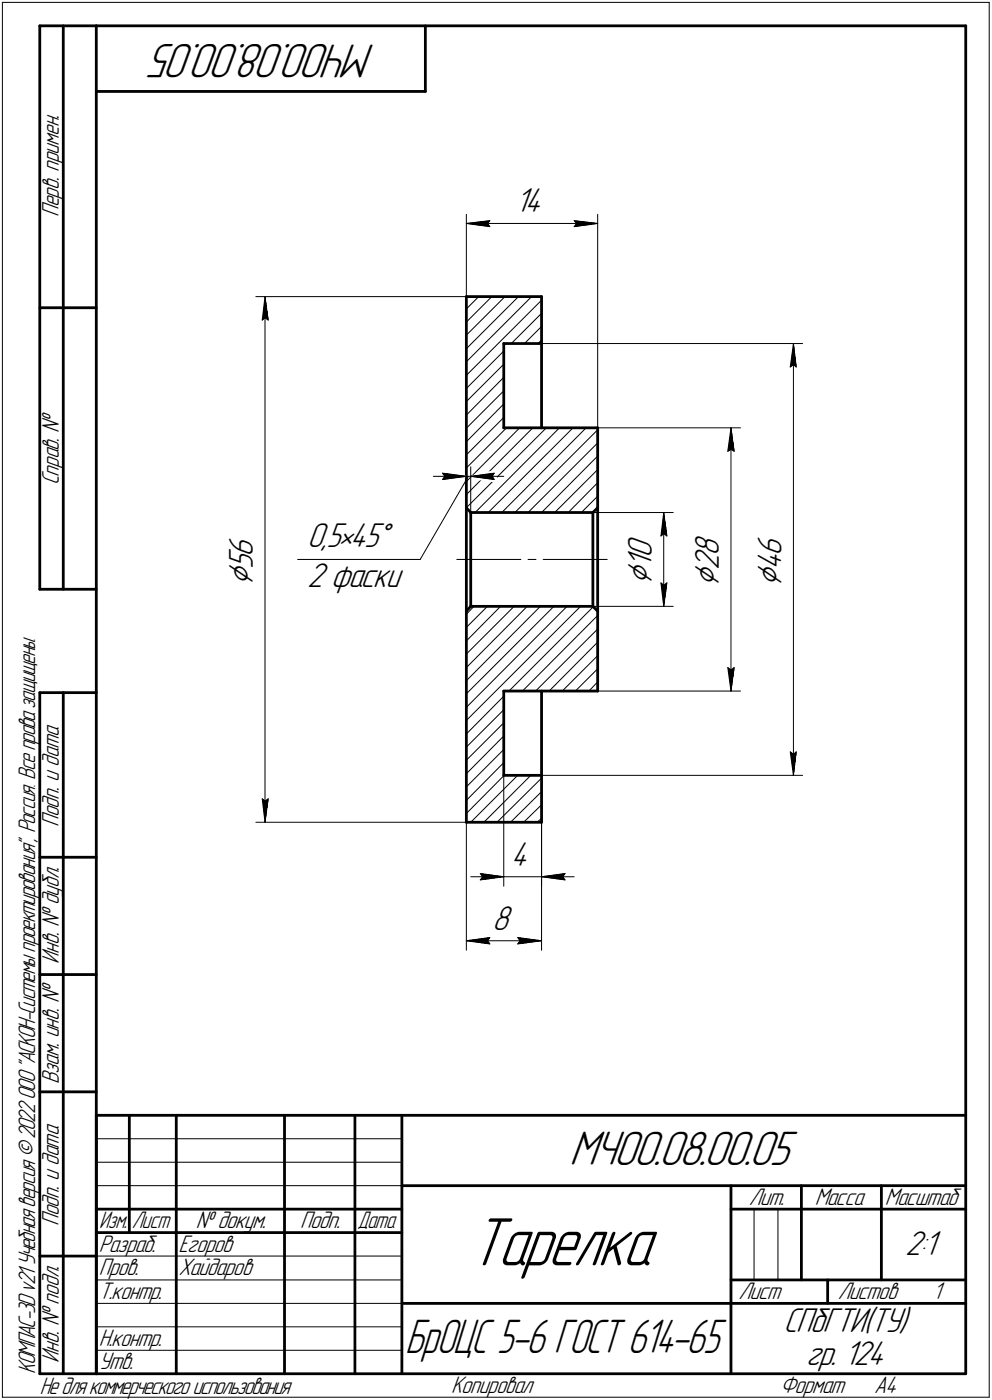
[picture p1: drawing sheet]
<svg xmlns="http://www.w3.org/2000/svg" width="211mm" height="298mm" viewBox="0 0 211 298" stroke-linecap="round" stroke-linejoin="round" font-family="sans-serif">
<defs><g id="words">
<text font-size="15.6" x="99.8" y="269.4">Тарелка</text>
<g font-size="10.9">
<text x="79.9" y="9.4" transform="rotate(-180 79.9 9.4)">МЧ00.08.00.05</text>
<text x="121.1" y="248.1">МЧ00.08.00.05</text>
</g>
<text font-size="10.8" x="86.2" y="288.1">БрОЦС 5-6 ГОСТ 614-65</text>
<g font-size="8.5">
<text x="53.8" y="124.8" transform="rotate(-90 53.8 124.8)">Ç</text>
<text x="138.7" y="124.5" transform="rotate(-90 138.7 124.5)">Ç</text>
<text x="153" y="125" transform="rotate(-90 153 125)">Ç</text>
<text x="166.3" y="125" transform="rotate(-90 166.3 125)">Ç</text>
</g>
<g font-size="7.8">
<text x="109.6" y="45.1">14</text>
<text x="53.8" y="118.6" transform="rotate(-90 53.8 118.6)">6</text>
<text x="65.3" y="116.5">0,5•45Å</text>
<text x="138.7" y="118.9" transform="rotate(-90 138.7 118.9)">0</text>
<text x="153" y="118.4" transform="rotate(-90 153 118.4)">8</text>
<text x="166.3" y="118.4" transform="rotate(-90 166.3 118.4)">6</text>
<text x="53.8" y="121.2" transform="rotate(-90 53.8 121.2)">5</text>
<text x="65.3" y="125">2 фаски</text>
<text x="138.7" y="120.9" transform="rotate(-90 138.7 120.9)">1</text>
<text x="153" y="121.4" transform="rotate(-90 153 121.4)">2</text>
<text x="166.3" y="121.4" transform="rotate(-90 166.3 121.4)">4</text>
<text x="108.7" y="184.4">4</text>
<text x="104.7" y="198">8</text>
<text x="192.6" y="267.2">2:1</text>
<text x="166.7" y="283.7">СПбГТИ(ТУ)</text>
<text x="171.5" y="290.7">гр. 124</text>
</g>
<g font-size="5.4">
<text x="12.6" y="46.3" transform="rotate(-90 12.6 46.3)">Перв. примен.</text>
<text x="12.6" y="103.4" transform="rotate(-90 12.6 103.4)">Справ. №</text>
<text x="12.6" y="176.1" transform="rotate(-90 12.6 176.1)">Подп. и дата</text>
<text x="12.6" y="205.2" transform="rotate(-90 12.6 205.2)">Инв. № дубл.</text>
<text x="12.6" y="230.9" transform="rotate(-90 12.6 230.9)">Взам. инв. №</text>
<text x="159.3" y="256.6">Лит.</text>
<text x="173.4" y="256.6">Масса</text>
<text x="188.3" y="256.6">Масштаб</text>
<text x="12.6" y="261.1" transform="rotate(-90 12.6 261.1)">Подп. и дата</text>
<text x="41.6" y="261.6">№ докум.</text>
<text x="63.9" y="261.6">Подп.</text>
<text x="21" y="266.6">Разраб.</text>
<text x="38" y="266.6">Егоров</text>
<text x="21" y="271.6">Пров.</text>
<text x="38" y="271.6">Хайдаров</text>
<text x="21" y="276.6">Т.контр.</text>
<text x="157.1" y="276.6">Лист</text>
<text x="178.3" y="276.6">Листов</text>
<text x="198.5" y="276.6">1</text>
<text x="21" y="286.6">Н.контр.</text>
<text x="7.5" y="292.5" transform="rotate(-90 7.5 292.5)">КОМПАС-3Dv21 Учебнаяверсия©2022ООО&quot;АСКОН-Системыпроектирования&quot;, Россия. Всеправазащищены.</text>
<text x="12.6" y="290.2" transform="rotate(-90 12.6 290.2)">Инв. № подл.</text>
<text x="21" y="291.6">Утв.</text>
<text x="8.5" y="296.7">Недлякоммерческогоиспользования</text>
<text x="96" y="296.6">Копировал</text>
<text x="166" y="296.6">Формат</text>
<text x="186" y="296.6">A4</text>
</g>
<g font-size="5.3">
<text x="21.1" y="261.6">Изм.</text>
<text x="28.1" y="261.6">Лист</text>
<text x="76.1" y="261.6">Дата</text>
</g>
</g></defs>
<g fill="none" stroke="#000" stroke-width=".59">
<path d="M8.5 5.5v120zM8.5 5.5h12zM13.5 5.5v120zM20.5 5.5v287zM20.5 5.5h185zM20.5 19.5h70zM90.5 5.5v14zM205.5 5.5v287zM8.5 65.5h12zM99.2 63.2v44.9zM99.2 63.2h16zM107.2 73.2h8z"/>
<path d="M107.2 73.2v17.9zM115.2 63.2v10zM115.2 73.2v17.9zM107.2 91.1h20zM127.2 91.1v17zM99.2 108.1v22zM99.2 108.1l1 1zM100.2 109.1v20zM100.2 109.1h26zM126.2 109.1v20zM126.2 109.1l1-1zM127.2 108.1v22z"/>
<path d="M8.5 125.5h12zM99.2 130.1v45zM100.2 129.1h26zM100.2 129.1l-1 1zM126.2 129.1l1 1zM127.2 130.1v17.1zM8.5 147.5v145zM8.5 147.5h12zM13.5 147.5v145zM107.2 147.2h20zM107.2 147.2v17.9zM115.2 147.2v17.9z"/>
<path d="M99.2 175.1h16zM107.2 165.1h8zM115.2 165.1v10zM8.5 182.5h12zM8.5 207.5h12zM8.5 232.5h12zM20.5 237.5h185zM20.5 237.5v55zM27.5 237.5v25zM37.5 237.5v55zM60.5 237.5v55zM75.5 237.5v55z"/>
<path d="M85.5 237.5v55zM20.5 257.5h65zM85.5 252.5h120zM155.5 252.5v40zM155.5 257.5h15zM170.5 252.5v20zM170.5 257.5h35zM187.5 252.5v20zM8.5 267.5h12zM20.5 262.5h65zM85.5 277.5h70zM155.5 277.5h50z"/>
<path d="M155.5 272.5h50zM176.1 272.5v5zM8.5 292.5h12zM20.5 292.5h185z"/>
</g>
<g fill="none" stroke="#000" stroke-width=".21">
<path d="M.5 .5v297zM.5 .5h210zM210.5 .5v297zM99.2 45.6v45.8zM99.2 47.6l5-.6zM99.2 47.6l5 .7zM99.2 47.6h28zM103.7 47.6l.5 .7zM104.2 47l-.5 .6zM122.2 48.3l5-.7zM122.2 47l.5 .6zM122.2 47l5 .6z"/>
<path d="M122.7 47.6l-.5 .7zM127.2 45.6v45.5zM54.4 63.2h44.8zM55.8 68.2l.6-.6zM56.4 63.2l.7 5zM56.4 67.6l.7 .6zM56.4 63.2l-.6 5zM56.4 63.2v111.9zM99.2 79.9l16-16zM99.2 77l13.9-13.8zM99.2 74.3l11.1-11.1zM99.2 71.4l8.2-8.2z"/>
<path d="M99.2 68.6l5.4-5.4zM101.9 63.2l-2.7 2.6zM108.8 73.2l6.4-6.5zM111.6 73.2l3.6-3.7zM114.5 73.2l.7-.8zM115.2 73.2h55.6zM168.1 78.1l.7-.5zM168.8 73.2l.6 4.9zM168.8 77.6l.6 .5zM168.8 73.2l-.7 4.9zM168.8 73.2v91.9zM99.2 99.7l8.6-8.6z"/>
<path d="M99.2 96.9l8-8zM99.2 85.5l8-7.9zM99.2 82.7l8-7.9zM99.2 99.4v15.2zM100.2 99.4v15.5zM107.2 86l-8 8.1zM107.2 83.2l-8 8zM107.2 80.3l-8 8.1zM110.6 91.1l-11.4 11.4zM113.4 91.1l-14.2 14.2zM119 91.1l-17.9 18zM124.7 91.1l-17.9 18z"/>
<path d="M127.2 100l-9.2 9.1zM127.2 97.1l-12 12zM127.2 91.1h30.4zM154.9 96.1l.6-.4zM155.5 91.1l.7 5zM155.5 95.7l.7 .4zM155.5 91.1l-.6 5zM155.5 91.1v56.1zM63.3 119.1h26.1zM92.2 101.4h7zM94.1 100.8l5.1 .6zM94.1 100.8l.6 .6z"/>
<path d="M94.1 102.1l5.1-.7zM94.7 101.4l-.6 .7zM97.2 119.1h13.6zM99.2 108.1l17-17zM99.2 101.4h1zM99.7 101.4l-10.3 17.7zM100.2 101.4l5 .7zM100.2 101.4l5-.6zM100.2 101.4h7zM103.9 109.1l18-18zM104.7 101.4l.5 .7zM105.2 100.8l-.5 .6z"/>
<path d="M109.6 109.1l17.6-17.6zM112.4 109.1l14.8-14.8zM112.4 119.1h1.6zM115.6 119.1h13.6zM123.7 109.1l3.5-3.4zM126.2 109.1h17.1zM127.2 102.8l-6.3 6.3zM140.6 114.1l.6-.5zM141.2 109.1l.7 5zM141.2 113.6l.7 .5zM141.2 109.1l-.6 5zM141.2 109.1v20z"/>
<path d="M99.2 139.3l10.2-10.2zM99.2 133.6l4.5-4.5zM100.8 129.1l-1.6 1.7zM106.5 129.1l-7.3 7.4zM112.2 129.1l-13 13.1zM115 129.1l-15.8 15.8zM120.6 129.1l-21.4 21.5zM126.2 129.1h17.1zM127.2 136.7l-10.4 10.5zM127.2 131.1l-16 16.1zM140.6 124.1l.6 5zM140.6 124.1l.6 .5z"/>
<path d="M141.2 124.6l.7-.5zM141.9 124.1l-.7 5zM99.2 159.1l8-8zM99.2 153.4l24.3-24.3zM99.2 147.7l18.7-18.6zM107.2 156.7l-8 8.1zM107.2 148.3l-8 8zM108.3 147.2l17.9-18zM114 147.2l13.2-13.3zM119.6 147.2l7.6-7.6zM122.4 147.2l4.8-4.8zM127.2 145.2l-1.9 2z"/>
<path d="M127.2 147.2h30.4zM154.9 142.2l.6 5zM154.9 142.2l.6 .5zM155.5 142.7l.7-.5zM156.2 142.2l-.7 5zM54.4 175.1h44.8zM55.8 170.1l.6 5zM55.8 170.1l.6 .5zM56.4 170.6l.7-.5zM57.1 170.1l-.7 5zM99.2 167.6l8-8zM99.2 161.9l8-8z"/>
<path d="M99.2 175.1v27.3zM100.2 175.1l10-10zM103 175.1l9.9-10zM105.7 175.1l9.5-9.4zM107.2 162.4l-8 8zM107.2 165.1v23.6zM107.3 165.1l-8.1 8.1zM108.6 175.1l6.6-6.5zM111.4 175.1l3.8-3.7zM114.3 175.1l.9-.9zM115.2 165.1h55.6zM115.2 165.1v23.6z"/>
<path d="M115.2 175.1v27.3zM168.1 160.1l.7 5zM168.1 160.1l.7 .5zM168.8 160.6l.6-.5zM169.4 160.1l-.6 5zM100.2 186.7h7zM102.2 186l5 .7zM102.2 186l.5 .7zM102.2 187.4l5-.7zM102.7 186.7l-.5 .7zM104.2 199.6l-.5 .7zM107.2 186.7h8z"/>
<path d="M110.2 199.6l.5 .7zM110.2 199.6l5 .7zM115.2 186.7l5 .7zM115.2 186.7l5-.7zM115.2 186.7h7zM119.7 186.7l.5 .7zM120.2 186l-.5 .7zM99.2 200.3l5-.7zM99.2 200.3l5 .7zM99.2 200.3h16zM103.7 200.3l.5 .7zM110.2 201l5-.7z"/>
<path d="M110.7 200.3l-.5 .7zM20.5 247.5h65zM20.5 252.5h65zM20.5 242.5h65zM160.4 257.5v15zM165.5 257.5v15zM20.5 267.5h65zM20.5 272.5h65zM20.5 277.5h65zM.5 297.5h210zM20.5 282.5h65zM20.5 287.5h65z"/>
</g>
<g fill="#fff" stroke="#fff" stroke-width=".21">
<path d="M133.1 114.3h7.1zM133.1 114.4h7.1zM133.1 114.5h7.1zM133.1 114.6h7.1zM133.1 114.6h7.1zM133.1 114.7h7.1zM133.1 114.8h7.1zM133.1 114.9h7.1zM133.1 115h7.1zM133.1 115.1h7.1zM133.1 115.1h7.1zM133.1 115.2h7.1zM133.1 115.3h7.1zM133.1 115.4h7.1zM133.1 115.5h7.1zM133.1 115.6h7.1zM133.1 115.7h7.1zM133.1 115.7h7.1zM133.1 115.8h7.1zM133.1 115.9h7.1zM133.1 116h7.1zM133.1 116.1h7.1zM133.1 116.2h7.1zM133.1 116.2h7.1zM133.1 116.3h7.1zM133.1 116.4h7.1zM133.1 116.5h7.1zM133.1 116.6h7.1zM133.1 116.7h7.1zM133.1 116.8h7.1zM133.1 116.8h7.1zM133.1 116.9h7.1zM133.1 117h7.1zM133.1 117.1h7.1zM133.1 117.2h7.1zM133.1 117.3h7.1zM133.1 117.3h7.1zM133.1 117.4h7.1zM133.1 117.5h7.1zM133.1 117.6h7.1zM133.1 117.7h7.1zM133.1 117.8h7.1zM133.1 117.9h7.1zM133.1 117.9h7.1zM133.1 118h7.1zM133.1 118.1h7.1zM133.1 118.2h7.1zM133.1 118.3h7.1zM133.1 118.4h7.1zM133.1 118.4h7.1zM133.1 118.5h7.1zM133.1 118.6h7.1zM133.1 118.7h7.1zM133.1 118.8h7.1zM133.1 118.9h7.1zM133.1 119h7.1zM133.1 119h7.1zM133.1 119.1h7.1zM133.1 119.2h7.1zM133.1 119.3h7.1zM133.1 119.4h7.1zM133.1 119.5h7.1zM133.1 119.5h7.1zM133.1 119.6h7.1zM133.1 119.7h7.1zM133.1 119.8h7.1zM133.1 119.9h7.1zM133.1 120h7.1zM133.1 120.1h7.1zM133.1 120.1h7.1zM133.1 120.2h7.1zM133.1 120.3h7.1zM133.1 120.4h7.1zM133.1 120.5h7.1zM133.1 120.6h7.1zM133.1 120.6h7.1zM133.1 120.7h7.1zM133.1 120.8h7.1zM133.1 120.9h7.1zM133.1 121h7.1zM133.1 121.1h7.1zM133.1 121.2h7.1zM133.1 121.2h7.1zM133.1 121.3h7.1zM133.1 121.4h7.1zM133.1 121.5h7.1zM133.1 121.6h7.1zM133.1 121.7h7.1zM133.1 121.8h7.1zM133.1 121.8h7.1zM133.1 121.9h7.1zM133.1 122h7.1zM133.1 122.1h7.1zM133.1 122.2h7.1zM133.1 122.3h7.1zM133.1 122.3h7.1zM133.1 122.4h7.1zM133.1 122.5h7.1zM133.1 122.6h7.1zM133.1 122.7h7.1zM133.1 122.8h7.1zM133.1 122.9h7.1zM133.1 122.9h7.1zM133.1 123h7.1zM133.1 123.1h7.1zM133.1 123.2h7.1zM133.1 123.3h7.1zM133.1 123.4h7.1zM133.1 123.4h7.1zM133.1 123.5h7.1zM133.1 123.6h7.1zM133.1 123.7h7.1zM133.1 123.8h7.1zM133.1 123.9h7.1zM133.1 124h7.1zM133.1 124h7.1zM133.1 124.1h7.1zM133.1 124.2h7.1zM133.1 124.3h7.1zM133.1 124.4h7.1z"/>
<path d="M140 123.6h2.5zM140.1 123.7h2.4zM140.1 123.8h2.4zM140.1 123.9h2.4zM140.1 124h2.4zM140.1 124h2.4zM140.1 124.1h2.4zM140.1 124.2h2.4zM140.2 124.3h2.2zM140.2 124.4h2.2zM140.2 124.5h2.2zM140.2 124.5h2.2zM140.2 124.6h2.2zM140.2 124.7h2.2zM140.2 124.8h2.2zM140.3 124.9h2zM140.3 125h2zM140.3 125.1h2zM140.3 125.1h2zM140.3 125.2h2zM140.3 125.3h2zM140.3 125.4h2zM140.3 125.5h1.9zM140.4 125.6h1.8zM140.4 125.6h1.8zM140.4 125.7h1.8zM140.4 125.8h1.8zM140.4 125.9h1.8zM140.4 126h1.8zM140.4 126.1h1.8zM140.5 126.2h1.7zM140.5 126.2h1.7zM140.5 126.3h1.7zM140.5 126.4h1.7zM140.5 126.5h1.7zM140.5 126.6h1.7zM140.5 126.7h1.7zM140.5 126.7h1.6zM140.5 126.8h1.6zM140.5 126.9h1.6zM140.5 127h1.6zM140.5 127.1h1.6zM140.5 127.2h1.6zM140.5 127.3h1.6zM140.5 127.3h1.5zM140.6 127.4h1.4zM140.6 127.5h1.4zM140.7 127.6h1.2zM140.7 127.7h1.2zM140.7 127.8h1.1zM140.8 127.8h1zM140.8 127.9h.9zM140.9 128h.8zM140.9 128.1h.8zM140.9 128.2h.7zM141 128.3h.6zM141 128.4h.6zM141 128.4h.6zM141.1 128.5h.4zM141.1 128.6h.4zM141.1 128.7h.4zM141.1 128.8h.3zM141.1 128.9h.3z"/>
<path d="M141.1 109.4h.3zM141.1 109.5h.3zM141.1 109.6h.4zM141.1 109.6h.4zM141.1 109.7h.4zM141 109.8h.6zM141 109.9h.6zM141 110h.6zM140.9 110.1h.7zM140.9 110.2h.8zM140.9 110.2h.8zM140.8 110.3h.9zM140.8 110.4h1zM140.7 110.5h1.1zM140.7 110.6h1.2zM140.7 110.7h1.2zM140.6 110.7h1.4zM140.6 110.8h1.4zM140.5 110.9h1.5zM140.5 111h1.6zM140.5 111.1h1.6zM140.5 111.2h1.6zM140.5 111.3h1.6zM140.5 111.3h1.6zM140.5 111.4h1.6zM140.5 111.5h1.6zM140.5 111.6h1.7zM140.5 111.7h1.7zM140.5 111.8h1.7zM140.5 111.8h1.7zM140.5 111.9h1.7zM140.5 112h1.7zM140.5 112.1h1.7zM140.4 112.2h1.8zM140.4 112.3h1.8zM140.4 112.4h1.8zM140.4 112.4h1.8zM140.4 112.5h1.8zM140.4 112.6h1.8zM140.4 112.7h1.8zM140.3 112.8h1.9zM140.3 112.9h2zM140.3 112.9h2zM140.3 113h2zM140.3 113.1h2zM140.3 113.2h2zM140.3 113.3h2zM140.3 113.4h2zM140.2 113.5h2.2zM140.2 113.5h2.2zM140.2 113.6h2.2zM140.2 113.7h2.2zM140.2 113.8h2.2zM140.2 113.9h2.2zM140.2 114h2.2zM140.1 114h2.4zM140.1 114.1h2.4zM140.1 114.2h2.4zM140.1 114.3h2.4zM140.1 114.4h2.4zM140.1 114.5h2.4zM140.1 114.6h2.4z"/>
<path d="M147.3 113.8h7.2zM147.3 113.9h7.2zM147.3 114h7.2zM147.3 114h7.2zM147.3 114.1h7.2zM147.3 114.2h7.2zM147.3 114.3h7.2zM147.3 114.4h7.2zM147.3 114.5h7.2zM147.3 114.6h7.2zM147.3 114.6h7.2zM147.3 114.7h7.2zM147.3 114.8h7.2zM147.3 114.9h7.2zM147.3 115h7.2zM147.3 115.1h7.2zM147.3 115.1h7.2zM147.3 115.2h7.2zM147.3 115.3h7.2zM147.3 115.4h7.2zM147.3 115.5h7.2zM147.3 115.6h7.2zM147.3 115.7h7.2zM147.3 115.7h7.2zM147.3 115.8h7.2zM147.3 115.9h7.2zM147.3 116h7.2zM147.3 116.1h7.2zM147.3 116.2h7.2zM147.3 116.2h7.2zM147.3 116.3h7.2zM147.3 116.4h7.2zM147.3 116.5h7.2zM147.3 116.6h7.2zM147.3 116.7h7.2zM147.3 116.8h7.2zM147.3 116.8h7.2zM147.3 116.9h7.2zM147.3 117h7.2zM147.3 117.1h7.2zM147.3 117.2h7.2zM147.3 117.3h7.2zM147.3 117.3h7.2zM147.3 117.4h7.2zM147.3 117.5h7.2zM147.3 117.6h7.2zM147.3 117.7h7.2zM147.3 117.8h7.2zM147.3 117.9h7.2zM147.3 117.9h7.2zM147.3 118h7.2zM147.3 118.1h7.2zM147.3 118.2h7.2zM147.3 118.3h7.2zM147.3 118.4h7.2zM147.3 118.4h7.2zM147.3 118.5h7.2zM147.3 118.6h7.2zM147.3 118.7h7.2zM147.3 118.8h7.2zM147.3 118.9h7.2zM147.3 119h7.2zM147.3 119h7.2zM147.3 119.1h7.2zM147.3 119.2h7.2zM147.3 119.3h7.2zM147.3 119.4h7.2zM147.3 119.5h7.2zM147.3 119.5h7.2zM147.3 119.6h7.2zM147.3 119.7h7.2zM147.3 119.8h7.2zM147.3 119.9h7.2zM147.3 120h7.2zM147.3 120.1h7.2zM147.3 120.1h7.2zM147.3 120.2h7.2zM147.3 120.3h7.2zM147.3 120.4h7.2zM147.3 120.5h7.2zM147.3 120.6h7.2zM147.3 120.6h7.2zM147.3 120.7h7.2zM147.3 120.8h7.2zM147.3 120.9h7.2zM147.3 121h7.2zM147.3 121.1h7.2zM147.3 121.2h7.2zM147.3 121.2h7.2zM147.3 121.3h7.2zM147.3 121.4h7.2zM147.3 121.5h7.2zM147.3 121.6h7.2zM147.3 121.7h7.2zM147.3 121.8h7.2zM147.3 121.8h7.2zM147.3 121.9h7.2zM147.3 122h7.2zM147.3 122.1h7.2zM147.3 122.2h7.2zM147.3 122.3h7.2zM147.3 122.3h7.2zM147.3 122.4h7.2zM147.3 122.5h7.2zM147.3 122.6h7.2zM147.3 122.7h7.2zM147.3 122.8h7.2zM147.3 122.9h7.2zM147.3 122.9h7.2zM147.3 123h7.2zM147.3 123.1h7.2zM147.3 123.2h7.2zM147.3 123.3h7.2zM147.3 123.4h7.2zM147.3 123.4h7.2zM147.3 123.5h7.2zM147.3 123.6h7.2zM147.3 123.7h7.2zM147.3 123.8h7.2zM147.3 123.9h7.2zM147.3 124h7.2zM147.3 124h7.2zM147.3 124.1h7.2zM147.3 124.2h7.2zM147.3 124.3h7.2zM147.3 124.4h7.2zM147.3 124.5h7.2zM147.3 124.5h7.2zM147.3 124.6h7.2zM147.3 124.7h7.2zM147.3 124.8h7.2zM147.3 124.9h7.2z"/>
<path d="M154.3 141.6h2.5zM154.4 141.7h2.4zM154.4 141.8h2.4zM154.4 141.9h2.4zM154.4 142h2.4zM154.4 142.1h2.4zM154.4 142.2h2.4zM154.4 142.2h2.4zM154.4 142.3h2.3zM154.5 142.4h2.2zM154.5 142.5h2.2zM154.5 142.6h2.2zM154.5 142.7h2.2zM154.5 142.7h2.2zM154.5 142.8h2.2zM154.5 142.9h2.1zM154.5 143h2.1zM154.5 143.1h2.1zM154.6 143.2h2zM154.6 143.3h2zM154.6 143.3h2zM154.6 143.4h2zM154.6 143.5h1.9zM154.6 143.6h1.9zM154.6 143.7h1.9zM154.6 143.8h1.9zM154.6 143.8h1.9zM154.7 143.9h1.8zM154.7 144h1.8zM154.7 144.1h1.8zM154.7 144.2h1.8zM154.7 144.3h1.8zM154.7 144.4h1.8zM154.7 144.4h1.8zM154.7 144.5h1.8zM154.7 144.6h1.8zM154.8 144.7h1.7zM154.8 144.8h1.6zM154.8 144.9h1.6zM154.8 144.9h1.6zM154.8 145h1.6zM154.8 145.1h1.6zM154.8 145.2h1.6zM154.8 145.3h1.6zM154.8 145.4h1.5zM154.9 145.5h1.4zM154.9 145.5h1.4zM154.9 145.6h1.3zM154.9 145.7h1.3zM155 145.8h1.1zM155 145.9h1.1zM155 146h1zM155.1 146h.9zM155.1 146.1h.9zM155.2 146.2h.8zM155.2 146.3h.8zM155.3 146.4h.6zM155.3 146.5h.6zM155.3 146.6h.5zM155.4 146.6h.4zM155.4 146.7h.4zM155.4 146.8h.3zM155.4 146.9h.3z"/>
<path d="M155.4 91.4h.3zM155.4 91.4h.3zM155.4 91.5h.4zM155.4 91.6h.4zM155.3 91.7h.5zM155.3 91.8h.6zM155.3 91.9h.6zM155.2 91.9h.8zM155.2 92h.8zM155.1 92.1h.9zM155.1 92.2h.9zM155 92.3h1zM155 92.4h1.1zM155 92.5h1.1zM154.9 92.5h1.3zM154.9 92.6h1.3zM154.9 92.7h1.4zM154.9 92.8h1.4zM154.8 92.9h1.5zM154.8 93h1.6zM154.8 93h1.6zM154.8 93.1h1.6zM154.8 93.2h1.6zM154.8 93.3h1.6zM154.8 93.4h1.6zM154.8 93.5h1.6zM154.8 93.6h1.7zM154.7 93.6h1.8zM154.7 93.7h1.8zM154.7 93.8h1.8zM154.7 93.9h1.8zM154.7 94h1.8zM154.7 94.1h1.8zM154.7 94.1h1.8zM154.7 94.2h1.8zM154.7 94.3h1.8zM154.6 94.4h1.9zM154.6 94.5h1.9zM154.6 94.6h1.9zM154.6 94.7h1.9zM154.6 94.7h1.9zM154.6 94.8h2zM154.6 94.9h2zM154.6 95h2zM154.6 95.1h2zM154.5 95.2h2.1zM154.5 95.2h2.1zM154.5 95.3h2.1zM154.5 95.4h2.2zM154.5 95.5h2.2zM154.5 95.6h2.2zM154.5 95.7h2.2zM154.5 95.8h2.2zM154.5 95.8h2.2zM154.4 95.9h2.3zM154.4 96h2.4zM154.4 96.1h2.4zM154.4 96.2h2.4zM154.4 96.3h2.4zM154.4 96.4h2.4zM154.4 96.4h2.4zM154.4 96.5h2.4z"/>
<path d="M160.7 113.8h7.1zM160.7 113.9h7.1zM160.7 114h7.1zM160.7 114h7.1zM160.7 114.1h7.1zM160.7 114.2h7.1zM160.7 114.3h7.1zM160.7 114.4h7.1zM160.7 114.5h7.1zM160.7 114.6h7.1zM160.7 114.6h7.1zM160.7 114.7h7.1zM160.7 114.8h7.1zM160.7 114.9h7.1zM160.7 115h7.1zM160.7 115.1h7.1zM160.7 115.1h7.1zM160.7 115.2h7.1zM160.7 115.3h7.1zM160.7 115.4h7.1zM160.7 115.5h7.1zM160.7 115.6h7.1zM160.7 115.7h7.1zM160.7 115.7h7.1zM160.7 115.8h7.1zM160.7 115.9h7.1zM160.7 116h7.1zM160.7 116.1h7.1zM160.7 116.2h7.1zM160.7 116.2h7.1zM160.7 116.3h7.1zM160.7 116.4h7.1zM160.7 116.5h7.1zM160.7 116.6h7.1zM160.7 116.7h7.1zM160.7 116.8h7.1zM160.7 116.8h7.1zM160.7 116.9h7.1zM160.7 117h7.1zM160.7 117.1h7.1zM160.7 117.2h7.1zM160.7 117.3h7.1zM160.7 117.3h7.1zM160.7 117.4h7.1zM160.7 117.5h7.1zM160.7 117.6h7.1zM160.7 117.7h7.1zM160.7 117.8h7.1zM160.7 117.9h7.1zM160.7 117.9h7.1zM160.7 118h7.1zM160.7 118.1h7.1zM160.7 118.2h7.1zM160.7 118.3h7.1zM160.7 118.4h7.1zM160.7 118.4h7.1zM160.7 118.5h7.1zM160.7 118.6h7.1zM160.7 118.7h7.1zM160.7 118.8h7.1zM160.7 118.9h7.1zM160.7 119h7.1zM160.7 119h7.1zM160.7 119.1h7.1zM160.7 119.2h7.1zM160.7 119.3h7.1zM160.7 119.4h7.1zM160.7 119.5h7.1zM160.7 119.5h7.1zM160.7 119.6h7.1zM160.7 119.7h7.1zM160.7 119.8h7.1zM160.7 119.9h7.1zM160.7 120h7.1zM160.7 120.1h7.1zM160.7 120.1h7.1zM160.7 120.2h7.1zM160.7 120.3h7.1zM160.7 120.4h7.1zM160.7 120.5h7.1zM160.7 120.6h7.1zM160.7 120.6h7.1zM160.7 120.7h7.1zM160.7 120.8h7.1zM160.7 120.9h7.1zM160.7 121h7.1zM160.7 121.1h7.1zM160.7 121.2h7.1zM160.7 121.2h7.1zM160.7 121.3h7.1zM160.7 121.4h7.1zM160.7 121.5h7.1zM160.7 121.6h7.1zM160.7 121.7h7.1zM160.7 121.8h7.1zM160.7 121.8h7.1zM160.7 121.9h7.1zM160.7 122h7.1zM160.7 122.1h7.1zM160.7 122.2h7.1zM160.7 122.3h7.1zM160.7 122.3h7.1zM160.7 122.4h7.1zM160.7 122.5h7.1zM160.7 122.6h7.1zM160.7 122.7h7.1zM160.7 122.8h7.1zM160.7 122.9h7.1zM160.7 122.9h7.1zM160.7 123h7.1zM160.7 123.1h7.1zM160.7 123.2h7.1zM160.7 123.3h7.1zM160.7 123.4h7.1zM160.7 123.4h7.1zM160.7 123.5h7.1zM160.7 123.6h7.1zM160.7 123.7h7.1zM160.7 123.8h7.1zM160.7 123.9h7.1zM160.7 124h7.1zM160.7 124h7.1zM160.7 124.1h7.1zM160.7 124.2h7.1zM160.7 124.3h7.1zM160.7 124.4h7.1zM160.7 124.5h7.1zM160.7 124.5h7.1zM160.7 124.6h7.1zM160.7 124.7h7.1zM160.7 124.8h7.1zM160.7 124.9h7.1z"/>
<path d="M167.6 159.6h2.4zM167.6 159.7h2.4zM167.6 159.8h2.4zM167.6 159.9h2.4zM167.6 159.9h2.4zM167.6 160h2.4zM167.6 160.1h2.4zM167.6 160.2h2.4zM167.7 160.3h2.2zM167.7 160.4h2.2zM167.7 160.4h2.2zM167.7 160.5h2.2zM167.7 160.6h2.2zM167.7 160.7h2.2zM167.7 160.8h2.2zM167.8 160.9h2zM167.8 161h2zM167.8 161h2zM167.8 161.1h2zM167.8 161.2h2zM167.8 161.3h2zM167.8 161.4h2zM167.8 161.5h2zM167.9 161.5h1.9zM167.9 161.6h1.9zM167.9 161.7h1.9zM167.9 161.8h1.9zM167.9 161.9h1.9zM167.9 162h1.9zM167.9 162.1h1.9zM168 162.1h1.7zM168 162.2h1.7zM168 162.3h1.7zM168 162.4h1.7zM168 162.5h1.7zM168 162.6h1.7zM168 162.6h1.7zM168.1 162.7h1.5zM168.1 162.8h1.5zM168.1 162.9h1.5zM168.1 163h1.5zM168.1 163.1h1.5zM168.1 163.2h1.5zM168.1 163.2h1.5zM168.1 163.3h1.4zM168.1 163.4h1.4zM168.1 163.5h1.4zM168.2 163.6h1.2zM168.2 163.7h1.2zM168.3 163.7h1.1zM168.3 163.8h1zM168.3 163.9h1zM168.4 164h.8zM168.4 164.1h.8zM168.5 164.2h.7zM168.5 164.3h.7zM168.6 164.3h.6zM168.6 164.4h.6zM168.6 164.5h.5zM168.7 164.6h.4zM168.7 164.7h.3zM168.7 164.8h.3zM168.7 164.8h.3z"/>
<path d="M168.7 73.4h.3zM168.7 73.5h.3zM168.7 73.6h.3zM168.7 73.7h.4zM168.6 73.7h.5zM168.6 73.8h.6zM168.6 73.9h.6zM168.5 74h.7zM168.5 74.1h.7zM168.4 74.2h.8zM168.4 74.3h.8zM168.3 74.3h1zM168.3 74.4h1zM168.3 74.5h1.1zM168.2 74.6h1.2zM168.2 74.7h1.2zM168.1 74.8h1.4zM168.1 74.8h1.4zM168.1 74.9h1.4zM168.1 75h1.5zM168.1 75.1h1.5zM168.1 75.2h1.5zM168.1 75.3h1.5zM168.1 75.4h1.5zM168.1 75.4h1.5zM168.1 75.5h1.5zM168 75.6h1.7zM168 75.7h1.7zM168 75.8h1.7zM168 75.9h1.7zM168 75.9h1.7zM168 76h1.7zM168 76.1h1.7zM167.9 76.2h1.9zM167.9 76.3h1.9zM167.9 76.4h1.9zM167.9 76.5h1.9zM167.9 76.5h1.9zM167.9 76.6h1.9zM167.9 76.7h1.9zM167.8 76.8h2zM167.8 76.9h2zM167.8 77h2zM167.8 77h2zM167.8 77.1h2zM167.8 77.2h2zM167.8 77.3h2zM167.8 77.4h2zM167.7 77.5h2.2zM167.7 77.6h2.2zM167.7 77.6h2.2zM167.7 77.7h2.2zM167.7 77.8h2.2zM167.7 77.9h2.2zM167.7 78h2.2zM167.6 78.1h2.4zM167.6 78.1h2.4zM167.6 78.2h2.4zM167.6 78.3h2.4zM167.6 78.4h2.4zM167.6 78.5h2.4zM167.6 78.6h2.4z"/>
<path d="M48.3 114h7.1zM48.3 114h7.1zM48.3 114.1h7.1zM48.3 114.2h7.1zM48.3 114.3h7.1zM48.3 114.4h7.1zM48.3 114.5h7.1zM48.3 114.6h7.1zM48.3 114.6h7.1zM48.3 114.7h7.1zM48.3 114.8h7.1zM48.3 114.9h7.1zM48.3 115h7.1zM48.3 115.1h7.1zM48.3 115.1h7.1zM48.3 115.2h7.1zM48.3 115.3h7.1zM48.3 115.4h7.1zM48.3 115.5h7.1zM48.3 115.6h7.1zM48.3 115.7h7.1zM48.3 115.7h7.1zM48.3 115.8h7.1zM48.3 115.9h7.1zM48.3 116h7.1zM48.3 116.1h7.1zM48.3 116.2h7.1zM48.3 116.2h7.1zM48.3 116.3h7.1zM48.3 116.4h7.1zM48.3 116.5h7.1zM48.3 116.6h7.1zM48.3 116.7h7.1zM48.3 116.8h7.1zM48.3 116.8h7.1zM48.3 116.9h7.1zM48.3 117h7.1zM48.3 117.1h7.1zM48.3 117.2h7.1zM48.3 117.3h7.1zM48.3 117.3h7.1zM48.3 117.4h7.1zM48.3 117.5h7.1zM48.3 117.6h7.1zM48.3 117.7h7.1zM48.3 117.8h7.1zM48.3 117.9h7.1zM48.3 117.9h7.1zM48.3 118h7.1zM48.3 118.1h7.1zM48.3 118.2h7.1zM48.3 118.3h7.1zM48.3 118.4h7.1zM48.3 118.4h7.1zM48.3 118.5h7.1zM48.3 118.6h7.1zM48.3 118.7h7.1zM48.3 118.8h7.1zM48.3 118.9h7.1zM48.3 119h7.1zM48.3 119h7.1zM48.3 119.1h7.1zM48.3 119.2h7.1zM48.3 119.3h7.1zM48.3 119.4h7.1zM48.3 119.5h7.1zM48.3 119.5h7.1zM48.3 119.6h7.1zM48.3 119.7h7.1zM48.3 119.8h7.1zM48.3 119.9h7.1zM48.3 120h7.1zM48.3 120.1h7.1zM48.3 120.1h7.1zM48.3 120.2h7.1zM48.3 120.3h7.1zM48.3 120.4h7.1zM48.3 120.5h7.1zM48.3 120.6h7.1zM48.3 120.6h7.1zM48.3 120.7h7.1zM48.3 120.8h7.1zM48.3 120.9h7.1zM48.3 121h7.1zM48.3 121.1h7.1zM48.3 121.2h7.1zM48.3 121.2h7.1zM48.3 121.3h7.1zM48.3 121.4h7.1zM48.3 121.5h7.1zM48.3 121.6h7.1zM48.3 121.7h7.1zM48.3 121.8h7.1zM48.3 121.8h7.1zM48.3 121.9h7.1zM48.3 122h7.1zM48.3 122.1h7.1zM48.3 122.2h7.1zM48.3 122.3h7.1zM48.3 122.3h7.1zM48.3 122.4h7.1zM48.3 122.5h7.1zM48.3 122.6h7.1zM48.3 122.7h7.1zM48.3 122.8h7.1zM48.3 122.9h7.1zM48.3 122.9h7.1zM48.3 123h7.1zM48.3 123.1h7.1zM48.3 123.2h7.1zM48.3 123.3h7.1zM48.3 123.4h7.1zM48.3 123.4h7.1zM48.3 123.5h7.1zM48.3 123.6h7.1zM48.3 123.7h7.1zM48.3 123.8h7.1zM48.3 123.9h7.1zM48.3 124h7.1zM48.3 124h7.1zM48.3 124.1h7.1zM48.3 124.2h7.1zM48.3 124.3h7.1zM48.3 124.4h7.1zM48.3 124.5h7.1zM48.3 124.5h7.1zM48.3 124.6h7.1zM48.3 124.7h7.1z"/>
<path d="M55.2 169.7h2.5zM55.3 169.8h2.4zM55.3 169.8h2.4zM55.3 169.9h2.4zM55.3 170h2.4zM55.3 170.1h2.4zM55.3 170.2h2.4zM55.3 170.3h2.4zM55.4 170.3h2.2zM55.4 170.4h2.2zM55.4 170.5h2.2zM55.4 170.6h2.2zM55.4 170.7h2.2zM55.4 170.8h2.2zM55.4 170.9h2.2zM55.5 170.9h2zM55.5 171h2zM55.5 171.1h2zM55.5 171.2h2zM55.5 171.3h2zM55.5 171.4h2zM55.5 171.4h2zM55.5 171.5h1.9zM55.5 171.6h1.9zM55.5 171.7h1.9zM55.5 171.8h1.9zM55.5 171.9h1.9zM55.5 172h1.9zM55.5 172h1.9zM55.6 172.1h1.7zM55.6 172.2h1.7zM55.6 172.3h1.7zM55.6 172.4h1.7zM55.6 172.5h1.7zM55.6 172.6h1.7zM55.6 172.6h1.7zM55.7 172.7h1.5zM55.7 172.8h1.5zM55.7 172.9h1.5zM55.7 173h1.5zM55.7 173.1h1.5zM55.7 173.1h1.5zM55.7 173.2h1.5zM55.7 173.3h1.4zM55.8 173.4h1.3zM55.8 173.5h1.3zM55.9 173.6h1.2zM55.9 173.7h1.2zM55.9 173.7h1.1zM56 173.8h1zM56 173.9h.9zM56 174h.9zM56 174.1h.9zM56 174.2h.8zM56.1 174.2h.7zM56.1 174.3h.6zM56.1 174.4h.6zM56.2 174.5h.4zM56.2 174.6h.4zM56.3 174.7h.3zM56.3 174.8h.3zM56.3 174.8h.3z"/>
<path d="M56.3 63.4h.3zM56.3 63.5h.3zM56.3 63.6h.3zM56.2 63.7h.4zM56.2 63.8h.4zM56.1 63.8h.6zM56.1 63.9h.6zM56.1 64h.7zM56 64.1h.8zM56 64.2h.9zM56 64.3h.9zM56 64.3h.9zM56 64.4h1zM55.9 64.5h1.1zM55.9 64.6h1.2zM55.9 64.7h1.2zM55.8 64.8h1.3zM55.8 64.9h1.3zM55.7 64.9h1.4zM55.7 65h1.5zM55.7 65.1h1.5zM55.7 65.2h1.5zM55.7 65.3h1.5zM55.7 65.4h1.5zM55.7 65.4h1.5zM55.7 65.5h1.5zM55.6 65.6h1.7zM55.6 65.7h1.7zM55.6 65.8h1.7zM55.6 65.9h1.7zM55.6 66h1.7zM55.6 66h1.7zM55.6 66.1h1.7zM55.5 66.2h1.9zM55.5 66.3h1.9zM55.5 66.4h1.9zM55.5 66.5h1.9zM55.5 66.5h1.9zM55.5 66.6h1.9zM55.5 66.7h1.9zM55.5 66.8h1.9zM55.5 66.9h2zM55.5 67h2zM55.5 67.1h2zM55.5 67.1h2zM55.5 67.2h2zM55.5 67.3h2zM55.5 67.4h2zM55.4 67.5h2.2zM55.4 67.6h2.2zM55.4 67.6h2.2zM55.4 67.7h2.2zM55.4 67.8h2.2zM55.4 67.9h2.2zM55.4 68h2.2zM55.3 68.1h2.4zM55.3 68.2h2.4zM55.3 68.2h2.4zM55.3 68.3h2.4zM55.3 68.4h2.4zM55.3 68.5h2.4zM55.3 68.6h2.4z"/>
<path d="M108.7 179.6h4.8zM108.7 179.7h4.8zM108.7 179.7h4.8zM108.7 179.8h4.8zM108.7 179.9h4.8zM108.7 180h4.8zM108.7 180.1h4.8zM108.7 180.2h4.8zM108.7 180.3h4.8zM108.7 180.3h4.8zM108.7 180.4h4.8zM108.7 180.5h4.8zM108.7 180.6h4.8zM108.7 180.7h4.8zM108.7 180.8h4.8zM108.7 180.8h4.8zM108.7 180.9h4.8zM108.7 181h4.8zM108.7 181.1h4.8zM108.7 181.2h4.8zM108.7 181.3h4.8zM108.7 181.4h4.8zM108.7 181.4h4.8zM108.7 181.5h4.8zM108.7 181.6h4.8zM108.7 181.7h4.8zM108.7 181.8h4.8zM108.7 181.9h4.8zM108.7 181.9h4.8zM108.7 182h4.8zM108.7 182.1h4.8zM108.7 182.2h4.8zM108.7 182.3h4.8zM108.7 182.4h4.8zM108.7 182.5h4.8zM108.7 182.5h4.8zM108.7 182.6h4.8zM108.7 182.7h4.8zM108.7 182.8h4.8zM108.7 182.9h4.8zM108.7 183h4.8zM108.7 183h4.8zM108.7 183.1h4.8zM108.7 183.2h4.8zM108.7 183.3h4.8zM108.7 183.4h4.8zM108.7 183.5h4.8zM108.7 183.6h4.8zM108.7 183.6h4.8zM108.7 183.7h4.8zM108.7 183.8h4.8zM108.7 183.9h4.8zM108.7 184h4.8zM108.7 184.1h4.8zM108.7 184.1h4.8zM108.7 184.2h4.8zM108.7 184.3h4.8zM108.7 184.4h4.8zM108.7 184.5h4.8zM108.7 184.6h4.8zM108.7 184.7h4.8zM108.7 184.7h4.8zM108.7 184.8h4.8zM108.7 184.9h4.8zM108.7 185h4.8zM108.7 185.1h4.8zM108.7 185.2h4.8zM108.7 185.3h4.8zM108.7 185.3h4.8zM108.7 185.4h4.8zM108.7 185.5h4.8zM108.7 185.6h4.8z"/>
<path d="M101.7 185.5h.7zM101.7 185.6h1.3zM101.7 185.7h1.8zM101.7 185.8h2.5zM101.7 185.8h3.1zM101.7 185.9h3.7zM101.7 186h4zM101.7 186.1h4.1zM101.7 186.2h4.3zM101.7 186.3h4.6zM101.7 186.4h4.7zM101.7 186.4h4.9zM101.7 186.5h5.1zM101.7 186.6h5.3zM101.7 186.7h5.5zM101.7 186.8h5.3zM101.7 186.9h5.1zM101.7 186.9h4.9zM101.7 187h4.7zM101.7 187.1h4.6zM101.7 187.2h4.3zM101.7 187.3h4.1zM101.7 187.4h4zM101.7 187.5h3.7zM101.7 187.5h3zM101.7 187.6h2.3zM101.7 187.7h1.5zM101.7 187.8h.7z"/>
<path d="M120.1 185.5h.5zM119.5 185.6h1.1zM118.9 185.7h1.7zM118.3 185.8h2.3zM117.7 185.8h2.9zM117 185.9h3.6zM116.8 186h3.8zM116.7 186.1h3.9zM116.4 186.2h4.2zM116.2 186.3h4.4zM116.1 186.4h4.5zM115.8 186.4h4.8zM115.7 186.5h4.9zM115.5 186.6h5.1zM115.2 186.7h5.4zM115.5 186.8h5.1zM115.7 186.9h4.9zM115.8 186.9h4.8zM116.1 187h4.5zM116.2 187.1h4.4zM116.4 187.2h4.2zM116.7 187.3h3.9zM116.8 187.4h3.8zM117 187.5h3.6zM117.8 187.5h2.8zM118.5 187.6h2.1zM119.2 187.7h1.4zM120 187.8h.6z"/>
<path d="M104.7 193.2h4.9zM104.7 193.3h4.9zM104.7 193.4h4.9zM104.7 193.5h4.9zM104.7 193.5h4.9zM104.7 193.6h4.9zM104.7 193.7h4.9zM104.7 193.8h4.9zM104.7 193.9h4.9zM104.7 194h4.9zM104.7 194.1h4.9zM104.7 194.1h4.9zM104.7 194.2h4.9zM104.7 194.3h4.9zM104.7 194.4h4.9zM104.7 194.5h4.9zM104.7 194.6h4.9zM104.7 194.6h4.9zM104.7 194.7h4.9zM104.7 194.8h4.9zM104.7 194.9h4.9zM104.7 195h4.9zM104.7 195.1h4.9zM104.7 195.2h4.9zM104.7 195.2h4.9zM104.7 195.3h4.9zM104.7 195.4h4.9zM104.7 195.5h4.9zM104.7 195.6h4.9zM104.7 195.7h4.9zM104.7 195.7h4.9zM104.7 195.8h4.9zM104.7 195.9h4.9zM104.7 196h4.9zM104.7 196.1h4.9zM104.7 196.2h4.9zM104.7 196.3h4.9zM104.7 196.3h4.9zM104.7 196.4h4.9zM104.7 196.5h4.9zM104.7 196.6h4.9zM104.7 196.7h4.9zM104.7 196.8h4.9zM104.7 196.8h4.9zM104.7 196.9h4.9zM104.7 197h4.9zM104.7 197.1h4.9zM104.7 197.2h4.9zM104.7 197.3h4.9zM104.7 197.4h4.9zM104.7 197.4h4.9zM104.7 197.5h4.9zM104.7 197.6h4.9zM104.7 197.7h4.9zM104.7 197.8h4.9zM104.7 197.9h4.9zM104.7 198h4.9zM104.7 198h4.9zM104.7 198.1h4.9zM104.7 198.2h4.9zM104.7 198.3h4.9zM104.7 198.4h4.9zM104.7 198.5h4.9zM104.7 198.5h4.9zM104.7 198.6h4.9zM104.7 198.7h4.9zM104.7 198.8h4.9zM104.7 198.9h4.9zM104.7 199h4.9zM104.7 199.1h4.9zM104.7 199.1h4.9zM104.7 199.2h4.9zM104.7 199.3h4.9z"/>
<path d="M109.7 199.2h.8zM109.7 199.3h1.6zM109.7 199.4h2.2zM109.7 199.5h3zM109.7 199.6h3.7zM109.7 199.6h3.9zM109.7 199.7h4.1zM109.7 199.8h4.3zM109.7 199.9h4.5zM109.7 200h4.8zM109.7 200.1h4.9zM109.7 200.2h5.2zM109.7 200.2h5.4zM109.7 200.3h5.5zM109.7 200.4h5.4zM109.7 200.5h5.2zM109.7 200.6h4.9zM109.7 200.7h4.8zM109.7 200.7h4.5zM109.7 200.8h4.3zM109.7 200.9h4.1zM109.7 201h3.9zM109.7 201.1h3.7zM109.7 201.2h3.1zM109.7 201.3h2.5zM109.7 201.3h1.9zM109.7 201.4h1.3zM109.7 201.5h.7z"/>
<path d="M104.1 199.2h.6zM103.3 199.3h1.4zM102.5 199.4h2.2zM101.8 199.5h2.9zM101 199.6h3.7zM100.8 199.6h3.9zM100.7 199.7h4zM100.4 199.8h4.3zM100.2 199.9h4.5zM100.1 200h4.6zM99.8 200.1h4.9zM99.7 200.2h5zM99.5 200.2h5.2zM99.2 200.3h5.5zM99.5 200.4h5.2zM99.7 200.5h5zM99.8 200.6h4.9zM100.1 200.7h4.6zM100.2 200.7h4.5zM100.4 200.8h4.3zM100.7 200.9h4zM100.8 201h3.9zM101 201.1h3.7zM101.7 201.2h3zM102.3 201.3h2.4zM102.9 201.3h1.8zM103.5 201.4h1.2zM104.1 201.5h.6z"/>
<path d="M109.6 40.4h7.2zM109.6 40.5h7.2zM109.6 40.6h7.2zM109.6 40.6h7.2zM109.6 40.7h7.2zM109.6 40.8h7.2zM109.6 40.9h7.2zM109.6 41h7.2zM109.6 41.1h7.2zM109.6 41.1h7.2zM109.6 41.2h7.2zM109.6 41.3h7.2zM109.6 41.4h7.2zM109.6 41.5h7.2zM109.6 41.6h7.2zM109.6 41.7h7.2zM109.6 41.7h7.2zM109.6 41.8h7.2zM109.6 41.9h7.2zM109.6 42h7.2zM109.6 42.1h7.2zM109.6 42.2h7.2zM109.6 42.2h7.2zM109.6 42.3h7.2zM109.6 42.4h7.2zM109.6 42.5h7.2zM109.6 42.6h7.2zM109.6 42.7h7.2zM109.6 42.8h7.2zM109.6 42.8h7.2zM109.6 42.9h7.2zM109.6 43h7.2zM109.6 43.1h7.2zM109.6 43.2h7.2zM109.6 43.3h7.2zM109.6 43.3h7.2zM109.6 43.4h7.2zM109.6 43.5h7.2zM109.6 43.6h7.2zM109.6 43.7h7.2zM109.6 43.8h7.2zM109.6 43.9h7.2zM109.6 43.9h7.2zM109.6 44h7.2zM109.6 44.1h7.2zM109.6 44.2h7.2zM109.6 44.3h7.2zM109.6 44.4h7.2zM109.6 44.4h7.2zM109.6 44.5h7.2zM109.6 44.6h7.2zM109.6 44.7h7.2zM109.6 44.8h7.2zM109.6 44.9h7.2zM109.6 45h7.2zM109.6 45h7.2zM109.6 45.1h7.2zM109.6 45.2h7.2zM109.6 45.3h7.2zM109.6 45.4h7.2zM109.6 45.5h7.2zM109.6 45.6h7.2zM109.6 45.6h7.2zM109.6 45.7h7.2zM109.6 45.8h7.2zM109.6 45.9h7.2zM109.6 46h7.2zM109.6 46.1h7.2zM109.6 46.1h7.2zM109.6 46.2h7.2zM109.6 46.3h7.2z"/>
<path d="M121.7 46.5h.6zM121.7 46.6h1.2zM121.7 46.7h1.8zM121.7 46.7h2.5zM121.7 46.8h3.1zM121.7 46.9h3.7zM121.7 47h3.9zM121.7 47.1h4.2zM121.7 47.2h4.4zM121.7 47.2h4.6zM121.7 47.3h4.9zM121.7 47.4h5zM121.7 47.5h5.3zM121.7 47.6h5.5zM121.7 47.7h5.3zM121.7 47.8h5.1zM121.7 47.8h4.9zM121.7 47.9h4.7zM121.7 48h4.5zM121.7 48.1h4.3zM121.7 48.2h4.1zM121.7 48.3h3.9zM121.7 48.3h3.7zM121.7 48.4h3.1zM121.7 48.5h2.5zM121.7 48.6h1.8zM121.7 48.7h1.2zM121.7 48.8h.6z"/>
<path d="M104.1 46.5h.6zM103.5 46.6h1.2zM102.9 46.7h1.8zM102.3 46.7h2.4zM101.7 46.8h3zM101 46.9h3.7zM100.8 47h3.9zM100.6 47.1h4.1zM100.4 47.2h4.3zM100.2 47.2h4.5zM99.9 47.3h4.8zM99.7 47.4h5zM99.5 47.5h5.2zM99.2 47.6h5.5zM99.5 47.7h5.2zM99.7 47.8h5zM99.8 47.8h4.9zM100.1 47.9h4.6zM100.2 48h4.5zM100.4 48.1h4.3zM100.7 48.2h4zM100.8 48.3h3.9zM101 48.3h3.7zM101.7 48.4h3zM102.3 48.5h2.4zM102.9 48.6h1.8zM103.5 48.7h1.2zM104.1 48.8h.6z"/>
<path d="M65.4 110.9h18.6zM65.4 111h18.6zM65.4 111.1h18.6zM65.4 111.2h18.6zM65.4 111.3h18.6zM65.4 111.3h18.6zM65.4 111.4h18.6zM65.4 111.5h18.6zM65.4 111.6h18.6zM65.4 111.7h18.6zM65.4 111.8h18.6zM65.4 111.8h18.6zM65.4 111.9h18.6zM65.4 112h18.6zM65.4 112.1h18.6zM65.4 112.2h18.6zM65.4 112.3h18.6zM65.4 112.4h18.6zM65.4 112.4h18.6zM65.4 112.5h18.6zM65.4 112.6h18.6zM65.4 112.7h18.6zM65.4 112.8h18.6zM65.4 112.9h18.6zM65.4 112.9h18.6zM65.4 113h18.6zM65.4 113.1h18.6zM65.4 113.2h18.6zM65.4 113.3h18.6zM65.4 113.4h18.6zM65.4 113.5h18.6zM65.4 113.5h18.6zM65.4 113.6h18.6zM65.4 113.7h18.6zM65.4 113.8h18.6zM65.4 113.9h18.6zM65.4 114h18.6zM65.4 114h18.6zM65.4 114.1h18.6zM65.4 114.2h18.6zM65.4 114.3h18.6zM65.4 114.4h18.6zM65.4 114.5h18.6zM65.4 114.6h18.6zM65.4 114.6h18.6zM65.4 114.7h18.6zM65.4 114.8h18.6zM65.4 114.9h18.6zM65.4 115h18.6zM65.4 115.1h18.6zM65.4 115.1h18.6zM65.4 115.2h18.6zM65.4 115.3h18.6zM65.4 115.4h18.6zM65.4 115.5h18.6zM65.4 115.6h18.6zM65.4 115.7h18.6zM65.4 115.7h18.6zM65.4 115.8h18.6zM65.4 115.9h18.6zM65.4 116h18.6zM65.4 116.1h18.6zM65.4 116.2h18.6zM65.4 116.2h18.6zM65.4 116.3h18.6zM65.4 116.4h18.6zM65.4 116.5h18.6zM65.4 116.6h18.6zM65.4 116.7h18.6zM65.4 116.8h18.6zM65.4 116.8h18.6zM65.4 116.9h18.6zM65.4 117h18.6zM65.4 117.1h18.6zM65.4 117.2h18.6zM65.4 117.3h18.6zM65.4 117.3h18.6zM65.4 117.4h18.6zM65.4 117.5h18.6zM65.4 117.6h18.6zM65.4 117.7h18.6zM65.4 117.8h18.6zM65.4 117.9h18.6zM65.4 117.9h18.6zM65.4 118h18.6z"/>
<path d="M65.4 120.1h21zM65.4 120.2h21zM65.4 120.3h21zM65.4 120.4h21zM65.4 120.5h21zM65.4 120.6h21zM65.4 120.6h21zM65.4 120.7h21zM65.4 120.8h21zM65.4 120.9h21zM65.4 121h21zM65.4 121.1h21zM65.4 121.2h21zM65.4 121.2h21zM65.4 121.3h21zM65.4 121.4h21zM65.4 121.5h21zM65.4 121.6h21zM65.4 121.7h21zM65.4 121.8h21zM65.4 121.8h21zM65.4 121.9h21zM65.4 122h21zM65.4 122.1h21zM65.4 122.2h21zM65.4 122.3h21zM65.4 122.3h21zM65.4 122.4h21zM65.4 122.5h21zM65.4 122.6h21zM65.4 122.7h21zM65.4 122.8h21zM65.4 122.9h21zM65.4 122.9h21zM65.4 123h21zM65.4 123.1h21zM65.4 123.2h21zM65.4 123.3h21zM65.4 123.4h21zM65.4 123.4h21zM65.4 123.5h21zM65.4 123.6h21zM65.4 123.7h21zM65.4 123.8h21zM65.4 123.9h21zM65.4 124h21zM65.4 124h21zM65.4 124.1h21zM65.4 124.2h21zM65.4 124.3h21zM65.4 124.4h21zM65.4 124.5h21zM65.4 124.5h21zM65.4 124.6h21zM65.4 124.7h21zM65.4 124.8h21zM65.4 124.9h21zM65.4 125h21zM65.4 125.1h21zM65.4 125.1h21zM65.4 125.2h21zM65.4 125.3h21zM65.4 125.4h21zM65.4 125.5h21zM65.4 125.6h21zM65.4 125.6h21zM65.4 125.7h21zM65.4 125.8h21zM65.4 125.9h21zM65.4 126h21zM65.4 126.1h21zM65.4 126.2h21zM65.4 126.2h21z"/>
<path d="M93.7 100.3h.8zM93.7 100.4h1.5zM93.7 100.5h2.2zM93.7 100.6h3zM93.7 100.7h3.7zM93.7 100.8h3.9zM93.7 100.8h4.1zM93.7 100.9h4.3zM93.7 101h4.5zM93.7 101.1h4.8zM93.7 101.2h4.9zM93.7 101.3h5.2zM93.7 101.3h5.4zM93.7 101.4h5.5zM93.7 101.5h5.4zM93.7 101.6h5.2zM93.7 101.7h4.9zM93.7 101.8h4.8zM93.7 101.9h4.5zM93.7 101.9h4.3zM93.7 102h4.1zM93.7 102.1h3.9zM93.7 102.2h3.7zM93.7 102.3h3.1zM93.7 102.4h2.5zM93.7 102.4h1.9zM93.7 102.5h1.3zM93.7 102.6h.7z"/>
<path d="M105 100.3h.7zM104.2 100.4h1.5zM103.5 100.5h2.2zM102.7 100.6h3zM101.9 100.7h3.8zM101.8 100.8h3.9zM101.6 100.8h4.1zM101.3 100.9h4.4zM101.2 101h4.5zM101 101.1h4.7zM100.8 101.2h4.9zM100.6 101.3h5.1zM100.4 101.3h5.3zM100.2 101.4h5.5zM100.4 101.5h5.3zM100.6 101.6h5.1zM100.8 101.7h4.9zM101 101.8h4.7zM101.2 101.9h4.5zM101.3 101.9h4.4zM101.6 102h4.1zM101.8 102.1h3.9zM101.9 102.2h3.8zM102.6 102.3h3.1zM103.2 102.4h2.5zM103.8 102.4h1.9zM104.5 102.5h1.2zM105.1 102.6h.6z"/>
</g>
<g fill="#000" stroke="#000" stroke-width=".21">
<path d="M99.2 47.6h4.5zM99.9 47.7h3.9zM100.5 47.8h3.4zM101.2 47.8h2.8zM101.8 47.9h2.2zM102.4 48h1.7zM103 48.1h1.1zM103.6 48.2h.6z"/>
<path d="M103.5 47.1h.7zM102.9 47.2h1.2zM102.1 47.2h2zM101.4 47.3h2.6zM100.7 47.4h3.2zM100 47.5h3.8z"/>
<path d="M122.3 47.1h.6zM122.3 47.2h1.3zM122.4 47.2h2zM122.5 47.3h2.6zM122.6 47.4h3.2zM122.7 47.5h3.8z"/>
<path d="M122.7 47.6h4.5zM122.7 47.7h3.9zM122.6 47.8h3.4zM122.5 47.8h2.8zM122.4 47.9h2.3zM122.4 48h1.7zM122.3 48.1h1.1zM122.3 48.2h.6z"/>
<path d="M56.2 64.6h.2zM56.2 64.7h.2zM56.2 64.8h.2zM56.2 64.9h.2zM56.2 64.9h.2zM56.2 65h.2zM56.2 65.1h.2zM56.2 65.2h.2zM56.2 65.3h.2zM56.1 65.4h.3zM56.1 65.4h.3zM56.1 65.5h.3zM56.1 65.6h.3zM56.1 65.7h.3zM56.1 65.8h.3zM56.1 65.9h.3zM56.1 66h.3zM56 66h.4zM56 66.1h.4zM56 66.2h.4zM56 66.3h.4zM56 66.4h.4zM56 66.5h.4zM56 66.5h.4zM56 66.6h.4zM56 66.7h.4zM56 66.8h.4zM56 66.9h.4zM56 67h.4zM56 67.1h.4zM56 67.1h.4zM56 67.2h.4zM56 67.3h.4zM56 67.4h.4zM55.9 67.5h.5zM55.9 67.6h.5zM55.9 67.6h.5zM55.9 67.7h.4zM55.9 67.8h.3zM55.9 67.9h.2zM55.9 68h.1z"/>
<path d="M56.4 63.8h.2zM56.4 63.9h.2zM56.4 64h.2zM56.4 64.1h.2zM56.4 64.2h.2zM56.4 64.3h.2zM56.4 64.3h.2zM56.4 64.4h.2zM56.4 64.5h.2zM56.4 64.6h.2zM56.4 64.7h.2zM56.4 64.8h.2zM56.4 64.9h.2zM56.4 64.9h.2zM56.4 65h.2zM56.4 65.1h.3zM56.4 65.2h.3zM56.4 65.3h.3zM56.4 65.4h.3zM56.4 65.4h.3zM56.4 65.5h.3zM56.4 65.6h.3zM56.4 65.7h.4zM56.4 65.8h.4zM56.4 65.9h.4zM56.4 66h.4zM56.4 66h.4zM56.4 66.1h.4zM56.4 66.2h.4zM56.4 66.3h.5zM56.4 66.4h.5zM56.4 66.5h.5zM56.4 66.5h.5zM56.4 66.6h.5zM56.4 66.7h.5zM56.4 66.8h.5zM56.4 66.9h.5zM56.4 67h.6zM56.4 67.1h.6zM56.4 67.1h.6zM56.4 67.2h.6zM56.4 67.3h.6zM56.4 67.4h.6zM56.4 67.5h.6zM56.4 67.6h.7zM56.4 67.6h.7zM56.6 67.7h.5zM56.6 67.8h.5zM56.7 67.9h.4zM56.9 68h.2z"/>
<path d="M168.7 74.4h.1zM168.7 74.5h.1zM168.7 74.6h.1zM168.7 74.7h.1zM168.7 74.8h.1zM168.7 74.8h.1zM168.7 74.9h.1zM168.7 75h.1zM168.6 75.1h.2zM168.6 75.2h.2zM168.6 75.3h.2zM168.6 75.4h.2zM168.6 75.4h.2zM168.6 75.5h.2zM168.6 75.6h.2zM168.5 75.7h.3zM168.5 75.8h.3zM168.5 75.9h.3zM168.5 75.9h.3zM168.5 76h.3zM168.5 76.1h.3zM168.5 76.2h.3zM168.4 76.3h.4zM168.4 76.4h.4zM168.4 76.5h.4zM168.4 76.5h.4zM168.4 76.6h.4zM168.4 76.7h.4zM168.4 76.8h.4zM168.4 76.9h.4zM168.3 77h.5zM168.3 77h.5zM168.3 77.1h.5zM168.3 77.2h.5zM168.3 77.3h.5zM168.3 77.4h.5zM168.3 77.5h.5zM168.2 77.6h.6zM168.2 77.6h.6zM168.2 77.7h.5zM168.2 77.8h.5zM168.2 77.9h.3zM168.2 78h.2z"/>
<path d="M168.8 73.9h.2zM168.8 74h.2zM168.8 74.1h.2zM168.8 74.2h.2zM168.8 74.3h.2zM168.8 74.3h.2zM168.8 74.4h.2zM168.8 74.5h.2zM168.8 74.6h.3zM168.8 74.7h.3zM168.8 74.8h.3zM168.8 74.8h.3zM168.8 74.9h.3zM168.8 75h.3zM168.8 75.1h.3zM168.8 75.2h.3zM168.8 75.3h.3zM168.8 75.4h.4zM168.8 75.4h.4zM168.8 75.5h.4zM168.8 75.6h.4zM168.8 75.7h.4zM168.8 75.8h.4zM168.8 75.9h.4zM168.8 75.9h.4zM168.8 76h.4zM168.8 76.1h.4zM168.8 76.2h.4zM168.8 76.3h.4zM168.8 76.4h.4zM168.8 76.5h.4zM168.8 76.5h.4zM168.8 76.6h.4zM168.8 76.7h.4zM168.8 76.8h.5zM168.8 76.9h.5zM168.8 77h.5zM168.8 77h.5zM168.8 77.1h.5zM168.8 77.2h.5zM168.8 77.3h.5zM168.8 77.4h.5zM168.8 77.5h.6zM168.8 77.6h.6zM168.8 77.6h.6zM169 77.7h.4zM169.1 77.8h.3zM169.2 77.9h.2zM169.2 78h.2z"/>
<path d="M155.4 92.4h.1zM155.4 92.5h.1zM155.4 92.5h.1zM155.4 92.6h.1zM155.4 92.7h.1zM155.4 92.8h.1zM155.4 92.9h.1zM155.4 93h.1zM155.3 93h.2zM155.3 93.1h.2zM155.3 93.2h.2zM155.3 93.3h.2zM155.3 93.4h.2zM155.3 93.5h.2zM155.3 93.6h.2zM155.2 93.6h.3zM155.2 93.7h.3zM155.2 93.8h.3zM155.2 93.9h.3zM155.2 94h.3zM155.2 94.1h.3zM155.2 94.1h.3zM155.1 94.2h.4zM155.1 94.3h.4zM155.1 94.4h.4zM155.1 94.5h.4zM155.1 94.6h.4zM155.1 94.7h.4zM155.1 94.7h.4zM155.1 94.8h.4zM155 94.9h.5zM155 95h.5zM155 95.1h.5zM155 95.2h.5zM155 95.2h.5zM155 95.3h.5zM155 95.4h.5zM154.9 95.5h.6zM154.9 95.6h.6zM154.9 95.7h.6zM154.9 95.8h.5zM154.9 95.8h.4zM154.9 95.9h.3z"/>
<path d="M155.5 91.8h.2zM155.5 91.9h.2zM155.5 91.9h.2zM155.5 92h.2zM155.5 92.1h.2zM155.5 92.2h.2zM155.5 92.3h.2zM155.5 92.4h.3zM155.5 92.5h.3zM155.5 92.5h.3zM155.5 92.6h.3zM155.5 92.7h.3zM155.5 92.8h.3zM155.5 92.9h.3zM155.5 93h.3zM155.5 93h.4zM155.5 93.1h.4zM155.5 93.2h.4zM155.5 93.3h.4zM155.5 93.4h.4zM155.5 93.5h.4zM155.5 93.6h.4zM155.5 93.6h.5zM155.5 93.7h.5zM155.5 93.8h.5zM155.5 93.9h.5zM155.5 94h.5zM155.5 94.1h.5zM155.5 94.1h.5zM155.5 94.2h.5zM155.5 94.3h.5zM155.5 94.4h.5zM155.5 94.5h.5zM155.5 94.6h.5zM155.5 94.7h.5zM155.5 94.7h.5zM155.5 94.8h.5zM155.5 94.9h.6zM155.5 95h.6zM155.5 95.1h.6zM155.5 95.2h.6zM155.5 95.2h.6zM155.5 95.3h.6zM155.5 95.4h.6zM155.5 95.5h.7zM155.5 95.6h.7zM155.5 95.7h.7zM155.7 95.8h.5zM155.9 95.8h.3zM156 95.9h.2z"/>
<path d="M94.2 100.8h.6zM94.3 100.9h1.1zM94.4 101h1.7zM94.4 101.1h2.3zM94.5 101.2h2.9zM94.6 101.3h3.4zM94.7 101.3h3.9z"/>
<path d="M94.7 101.4h4.5zM94.7 101.5h3.9zM94.6 101.6h3.4zM94.5 101.7h2.9zM94.4 101.8h2.3zM94.4 101.9h1.7zM94.3 101.9h1.1zM94.2 102h.6z"/>
<path d="M100.2 101.4h4.5zM100.8 101.5h4zM101.4 101.6h3.5zM102.1 101.7h2.8zM102.7 101.8h2.3zM103.3 101.9h1.8zM104 101.9h1.1zM104.6 102h.6z"/>
<path d="M104.6 100.8h.6zM104 100.9h1.1zM103.3 101h1.8zM102.7 101.1h2.3zM102.1 101.2h2.8zM101.4 101.3h3.5zM100.8 101.3h4z"/>
<path d="M141.1 110.6h.1zM141.1 110.7h.1zM141.1 110.7h.1zM141.1 110.8h.1zM141.1 110.9h.1zM141.1 111h.1zM141.1 111.1h.1zM141.1 111.2h.1zM141.1 111.3h.1zM141 111.3h.2zM141 111.4h.2zM141 111.5h.2zM141 111.6h.2zM141 111.7h.2zM141 111.8h.2zM141 111.8h.2zM141 111.9h.2zM140.9 112h.3zM140.9 112.1h.3zM140.9 112.2h.3zM140.9 112.3h.3zM140.9 112.4h.3zM140.9 112.4h.3zM140.9 112.5h.3zM140.9 112.6h.3zM140.9 112.7h.3zM140.8 112.8h.4zM140.8 112.9h.4zM140.8 112.9h.4zM140.8 113h.4zM140.8 113.1h.4zM140.8 113.2h.4zM140.8 113.3h.4zM140.8 113.4h.4zM140.7 113.5h.5zM140.7 113.5h.5zM140.7 113.6h.5zM140.7 113.7h.4zM140.7 113.8h.4zM140.7 113.9h.3zM140.7 114h.2z"/>
<path d="M141.2 109.8h.2zM141.2 109.9h.2zM141.2 110h.2zM141.2 110.1h.2zM141.2 110.2h.2zM141.2 110.2h.2zM141.2 110.3h.2zM141.2 110.4h.3zM141.2 110.5h.3zM141.2 110.6h.3zM141.2 110.7h.3zM141.2 110.7h.3zM141.2 110.8h.3zM141.2 110.9h.3zM141.2 111h.3zM141.2 111.1h.4zM141.2 111.2h.4zM141.2 111.3h.4zM141.2 111.3h.4zM141.2 111.4h.4zM141.2 111.5h.4zM141.2 111.6h.4zM141.2 111.7h.4zM141.2 111.8h.4zM141.2 111.8h.4zM141.2 111.9h.4zM141.2 112h.4zM141.2 112.1h.4zM141.2 112.2h.4zM141.2 112.3h.5zM141.2 112.4h.5zM141.2 112.4h.5zM141.2 112.5h.5zM141.2 112.6h.5zM141.2 112.7h.5zM141.2 112.8h.5zM141.2 112.9h.5zM141.2 112.9h.6zM141.2 113h.6zM141.2 113.1h.6zM141.2 113.2h.6zM141.2 113.3h.6zM141.2 113.4h.6zM141.2 113.5h.6zM141.2 113.5h.7zM141.2 113.6h.7zM141.4 113.7h.5zM141.5 113.8h.4zM141.6 113.9h.3zM141.7 114h.2z"/>
<path d="M140.7 124.3h.2zM140.7 124.4h.3zM140.7 124.5h.4zM140.7 124.5h.4zM140.7 124.6h.5zM140.7 124.7h.5zM140.7 124.8h.5zM140.8 124.9h.4zM140.8 125h.4zM140.8 125.1h.4zM140.8 125.1h.4zM140.8 125.2h.4zM140.8 125.3h.4zM140.8 125.4h.4zM140.8 125.5h.4zM140.9 125.6h.3zM140.9 125.6h.3zM140.9 125.7h.3zM140.9 125.8h.3zM140.9 125.9h.3zM140.9 126h.3zM140.9 126.1h.3zM140.9 126.2h.3zM140.9 126.2h.3zM141 126.3h.2zM141 126.4h.2zM141 126.5h.2zM141 126.6h.2zM141 126.7h.2zM141 126.7h.2zM141 126.8h.2zM141 126.9h.2zM141.1 127h.1zM141.1 127.1h.1zM141.1 127.2h.1zM141.1 127.3h.1zM141.1 127.3h.1zM141.1 127.4h.1zM141.1 127.5h.1zM141.1 127.6h.1zM141.1 127.7h.1z"/>
<path d="M141.7 124.3h.2zM141.6 124.4h.3zM141.5 124.5h.4zM141.4 124.5h.5zM141.2 124.6h.7zM141.2 124.7h.7zM141.2 124.8h.6zM141.2 124.9h.6zM141.2 125h.6zM141.2 125.1h.6zM141.2 125.1h.6zM141.2 125.2h.6zM141.2 125.3h.6zM141.2 125.4h.5zM141.2 125.5h.5zM141.2 125.6h.5zM141.2 125.6h.5zM141.2 125.7h.5zM141.2 125.8h.5zM141.2 125.9h.5zM141.2 126h.5zM141.2 126.1h.4zM141.2 126.2h.4zM141.2 126.2h.4zM141.2 126.3h.4zM141.2 126.4h.4zM141.2 126.5h.4zM141.2 126.6h.4zM141.2 126.7h.4zM141.2 126.7h.4zM141.2 126.8h.4zM141.2 126.9h.4zM141.2 127h.4zM141.2 127.1h.4zM141.2 127.2h.4zM141.2 127.3h.3zM141.2 127.3h.3zM141.2 127.4h.3zM141.2 127.5h.3zM141.2 127.6h.3zM141.2 127.7h.3zM141.2 127.8h.3zM141.2 127.8h.3zM141.2 127.9h.2zM141.2 128h.2zM141.2 128.1h.2zM141.2 128.2h.2zM141.2 128.3h.2zM141.2 128.4h.2zM141.2 128.4h.2z"/>
<path d="M154.9 142.3h.2zM154.9 142.4h.3zM154.9 142.5h.5zM154.9 142.6h.5zM154.9 142.7h.6zM154.9 142.7h.6zM155 142.8h.5zM155 142.9h.5zM155 143h.5zM155 143.1h.5zM155 143.2h.5zM155 143.3h.5zM155 143.3h.5zM155.1 143.4h.4zM155.1 143.5h.4zM155.1 143.6h.4zM155.1 143.7h.4zM155.1 143.8h.4zM155.1 143.8h.4zM155.1 143.9h.4zM155.1 144h.4zM155.2 144.1h.3zM155.2 144.2h.3zM155.2 144.3h.3zM155.2 144.4h.3zM155.2 144.4h.3zM155.2 144.5h.3zM155.2 144.6h.3zM155.3 144.7h.2zM155.3 144.8h.2zM155.3 144.9h.2zM155.3 144.9h.2zM155.3 145h.2zM155.3 145.1h.2zM155.3 145.2h.2zM155.4 145.3h.1zM155.4 145.4h.1zM155.4 145.5h.1zM155.4 145.5h.1zM155.4 145.6h.1zM155.4 145.7h.1zM155.4 145.8h.1zM155.4 145.9h.1z"/>
<path d="M156 142.3h.2zM155.9 142.4h.3zM155.8 142.5h.4zM155.7 142.6h.5zM155.5 142.7h.7zM155.5 142.7h.7zM155.5 142.8h.6zM155.5 142.9h.6zM155.5 143h.6zM155.5 143.1h.6zM155.5 143.2h.6zM155.5 143.3h.6zM155.5 143.3h.6zM155.5 143.4h.5zM155.5 143.5h.5zM155.5 143.6h.5zM155.5 143.7h.5zM155.5 143.8h.5zM155.5 143.8h.5zM155.5 143.9h.5zM155.5 144h.5zM155.5 144.1h.5zM155.5 144.2h.5zM155.5 144.3h.5zM155.5 144.4h.5zM155.5 144.4h.5zM155.5 144.5h.5zM155.5 144.6h.5zM155.5 144.7h.4zM155.5 144.8h.4zM155.5 144.9h.4zM155.5 144.9h.4zM155.5 145h.4zM155.5 145.1h.4zM155.5 145.2h.4zM155.5 145.3h.3zM155.5 145.4h.3zM155.5 145.5h.3zM155.5 145.5h.3zM155.5 145.6h.3zM155.5 145.7h.3zM155.5 145.8h.3zM155.5 145.9h.3zM155.5 146h.2zM155.5 146h.2zM155.5 146.1h.2zM155.5 146.2h.2zM155.5 146.3h.2zM155.5 146.4h.2zM155.5 146.5h.2z"/>
<path d="M55.9 170.3h.1zM55.9 170.3h.2zM55.9 170.4h.3zM55.9 170.5h.4zM55.9 170.6h.5zM55.9 170.7h.5zM55.9 170.8h.5zM56 170.9h.4zM56 170.9h.4zM56 171h.4zM56 171.1h.4zM56 171.2h.4zM56 171.3h.4zM56 171.4h.4zM56 171.4h.4zM56 171.5h.4zM56 171.6h.4zM56 171.7h.4zM56 171.8h.4zM56 171.9h.4zM56 172h.4zM56 172h.4zM56 172.1h.4zM56 172.2h.4zM56.1 172.3h.3zM56.1 172.4h.3zM56.1 172.5h.3zM56.1 172.6h.3zM56.1 172.6h.3zM56.1 172.7h.3zM56.1 172.8h.3zM56.1 172.9h.3zM56.2 173h.2zM56.2 173.1h.2zM56.2 173.1h.2zM56.2 173.2h.2zM56.2 173.3h.2zM56.2 173.4h.2zM56.2 173.5h.2zM56.2 173.6h.2zM56.2 173.7h.2z"/>
<path d="M56.9 170.3h.2zM56.7 170.3h.4zM56.6 170.4h.5zM56.6 170.5h.5zM56.4 170.6h.7zM56.4 170.7h.7zM56.4 170.8h.6zM56.4 170.9h.6zM56.4 170.9h.6zM56.4 171h.6zM56.4 171.1h.6zM56.4 171.2h.6zM56.4 171.3h.6zM56.4 171.4h.5zM56.4 171.4h.5zM56.4 171.5h.5zM56.4 171.6h.5zM56.4 171.7h.5zM56.4 171.8h.5zM56.4 171.9h.5zM56.4 172h.5zM56.4 172h.4zM56.4 172.1h.4zM56.4 172.2h.4zM56.4 172.3h.4zM56.4 172.4h.4zM56.4 172.5h.4zM56.4 172.6h.4zM56.4 172.6h.3zM56.4 172.7h.3zM56.4 172.8h.3zM56.4 172.9h.3zM56.4 173h.3zM56.4 173.1h.3zM56.4 173.1h.3zM56.4 173.2h.2zM56.4 173.3h.2zM56.4 173.4h.2zM56.4 173.5h.2zM56.4 173.6h.2zM56.4 173.7h.2zM56.4 173.7h.2zM56.4 173.8h.2zM56.4 173.9h.2zM56.4 174h.2zM56.4 174.1h.2zM56.4 174.2h.2zM56.4 174.2h.2zM56.4 174.3h.2zM56.4 174.4h.2z"/>
<path d="M168.2 160.3h.2zM168.2 160.4h.3zM168.2 160.4h.5zM168.2 160.5h.5zM168.2 160.6h.6zM168.2 160.7h.6zM168.3 160.8h.5zM168.3 160.9h.5zM168.3 161h.5zM168.3 161h.5zM168.3 161.1h.5zM168.3 161.2h.5zM168.3 161.3h.5zM168.4 161.4h.4zM168.4 161.5h.4zM168.4 161.5h.4zM168.4 161.6h.4zM168.4 161.7h.4zM168.4 161.8h.4zM168.4 161.9h.4zM168.4 162h.4zM168.5 162.1h.3zM168.5 162.1h.3zM168.5 162.2h.3zM168.5 162.3h.3zM168.5 162.4h.3zM168.5 162.5h.3zM168.5 162.6h.3zM168.6 162.6h.2zM168.6 162.7h.2zM168.6 162.8h.2zM168.6 162.9h.2zM168.6 163h.2zM168.6 163.1h.2zM168.6 163.2h.2zM168.7 163.2h.1zM168.7 163.3h.1zM168.7 163.4h.1zM168.7 163.5h.1zM168.7 163.6h.1zM168.7 163.7h.1zM168.7 163.7h.1zM168.7 163.8h.1z"/>
<path d="M169.2 160.3h.2zM169.2 160.4h.2zM169.1 160.4h.3zM169 160.5h.4zM168.8 160.6h.6zM168.8 160.7h.6zM168.8 160.8h.6zM168.8 160.9h.5zM168.8 161h.5zM168.8 161h.5zM168.8 161.1h.5zM168.8 161.2h.5zM168.8 161.3h.5zM168.8 161.4h.5zM168.8 161.5h.5zM168.8 161.5h.4zM168.8 161.6h.4zM168.8 161.7h.4zM168.8 161.8h.4zM168.8 161.9h.4zM168.8 162h.4zM168.8 162.1h.4zM168.8 162.1h.4zM168.8 162.2h.4zM168.8 162.3h.4zM168.8 162.4h.4zM168.8 162.5h.4zM168.8 162.6h.4zM168.8 162.6h.4zM168.8 162.7h.4zM168.8 162.8h.4zM168.8 162.9h.4zM168.8 163h.3zM168.8 163.1h.3zM168.8 163.2h.3zM168.8 163.2h.3zM168.8 163.3h.3zM168.8 163.4h.3zM168.8 163.5h.3zM168.8 163.6h.3zM168.8 163.7h.3zM168.8 163.7h.2zM168.8 163.8h.2zM168.8 163.9h.2zM168.8 164h.2zM168.8 164.1h.2zM168.8 164.2h.2zM168.8 164.3h.2zM168.8 164.3h.2z"/>
<path d="M102.3 186.1h.6zM102.4 186.2h1.1zM102.4 186.3h1.7zM102.4 186.4h2.3zM102.5 186.4h2.8zM102.6 186.5h3.4zM102.7 186.6h3.9z"/>
<path d="M102.7 186.7h4.5zM102.7 186.8h3.9zM102.6 186.9h3.4zM102.5 186.9h2.8zM102.4 187h2.3zM102.4 187.1h1.7zM102.4 187.2h1.1zM102.3 187.3h.6z"/>
<path d="M103.6 199.7h.6zM103 199.8h1.1zM102.4 199.9h1.7zM101.8 200h2.2zM101.2 200.1h2.8zM100.5 200.2h3.4zM99.9 200.2h3.9z"/>
<path d="M110.2 199.7h.6zM110.3 199.8h1.1zM110.4 199.9h1.7zM110.4 200h2.3zM110.5 200.1h2.9zM110.6 200.2h3.4zM110.7 200.2h3.9z"/>
<path d="M115.2 186.7h4.5zM115.9 186.8h3.9zM116.5 186.9h3.4zM117.2 186.9h2.8zM117.8 187h2.2zM118.4 187.1h1.7zM119 187.2h1.1zM119.6 187.3h.6z"/>
<path d="M119.6 186.1h.6zM119 186.2h1.1zM118.4 186.3h1.7zM117.8 186.4h2.2zM117.2 186.4h2.8zM116.5 186.5h3.4zM115.9 186.6h3.9z"/>
<path d="M99.2 200.3h4.5zM99.9 200.4h3.9zM100.5 200.5h3.4zM101.2 200.6h2.8zM101.8 200.7h2.2zM102.4 200.7h1.7zM103 200.8h1.1zM103.6 200.9h.6z"/>
<path d="M110.7 200.3h4.5zM110.7 200.4h3.9zM110.6 200.5h3.4zM110.5 200.6h2.9zM110.4 200.7h2.3zM110.4 200.7h1.7zM110.3 200.8h1.1zM110.2 200.9h.6z"/>
</g>
<use href="#words"/>
</svg>
